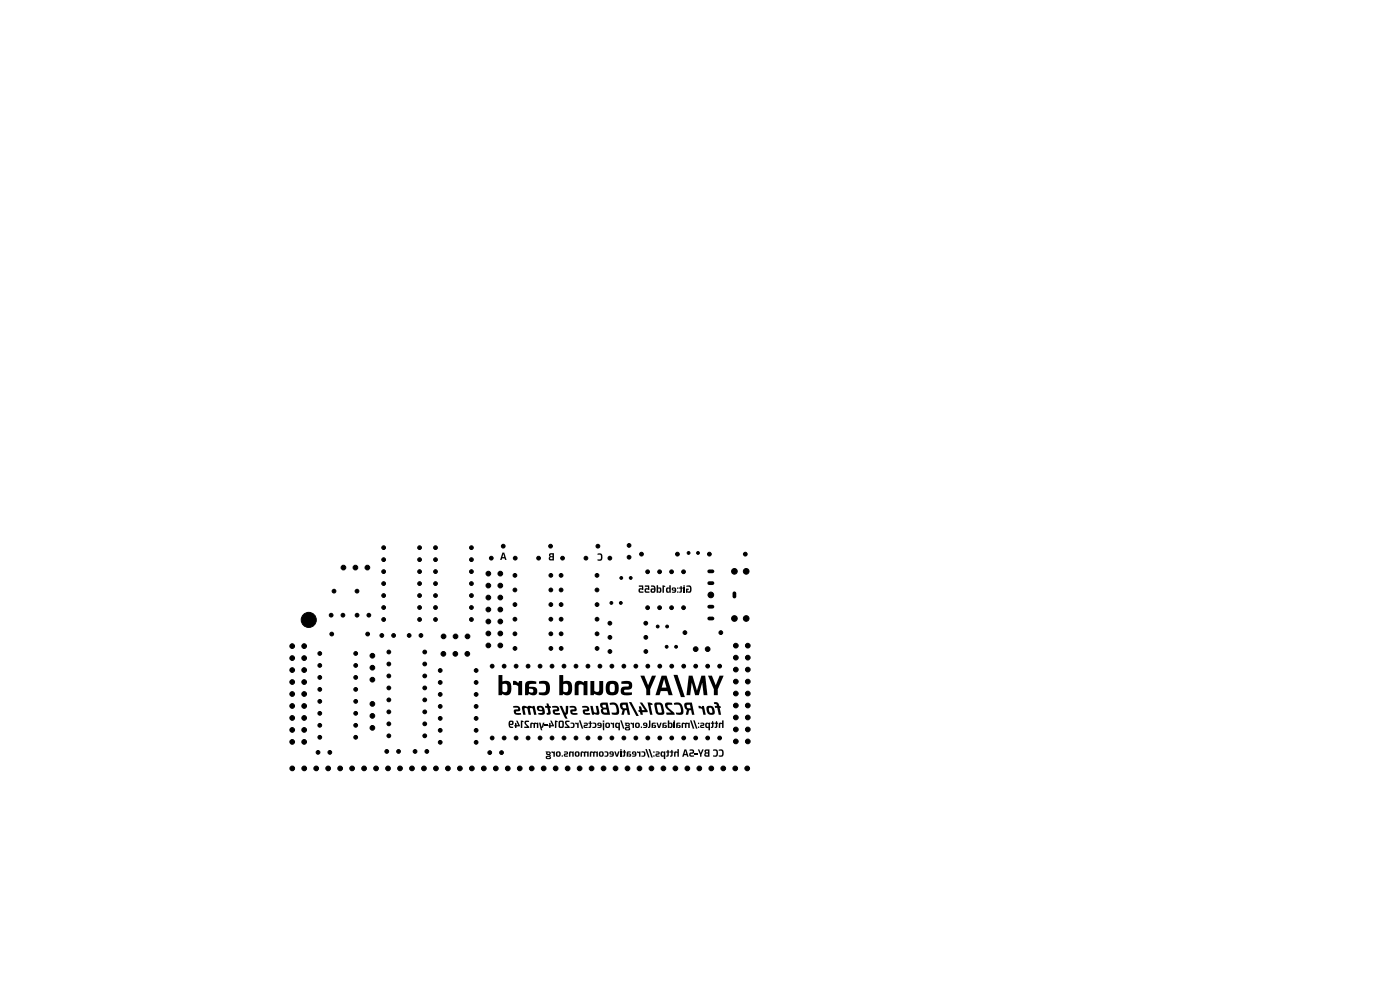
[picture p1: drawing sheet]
<svg xmlns="http://www.w3.org/2000/svg" width="297mm" height="210mm" viewBox="0 0 297 210" stroke-linecap="round" stroke-linejoin="round" font-family="sans-serif">
<g fill="#000">
<path d="M106.6 117.2h.4l.5 1.6h-.4l-.1-.4h-.5l-.1 .4h-.3l.2-.6h.7l-.2-.7-.2 .7h-.3zM116.6 117.4l.9-.1v1.6h-.7l-.3-.2-.1-.3 .8 .2v-.4l-.8 .2 .3-.3-.2-.3 .7 .2v-.4l-.7 .2zM126.8 117.4a.78 .78 0 0 1 1 .6 .78 .78 0 0 1-.8 .9h-.2v-.2h.4a.57 .57 0 0 0 .3-.5 .57 .57 0 0 0-.3-.5h-.4zM135.5 124.2h1v.9h-.3a.24 .24 0 0 0-.4 0 .24 .24 0 0 0 .2 .4h.5v.2h-.7a.43 .43 0 0 1-.3-.6l.2-.3h.5v-.3h-.7zM136.8 124.2h.9l.1 .9h-.3a.24 .24 0 0 0-.4 0 .24 .24 0 0 0 .1 .4h.6v.2h-.8a.43 .43 0 0 1-.3-.6l.2-.3h.6v-.3h-.7zM138.1 124.2a.81 .81 0 0 1 1 .5 .81 .81 0 0 1-.5 1.1 .44 .44 0 0 1-.5-.1 .44 .44 0 0 1-.1-.5h.3a.25 .25 0 0 0 .3 .3 .25 .25 0 0 0 .2-.4l-.8 .1 .2-.3 .6-.1-.2-.3h-.5zM139.3 124.1h.3v.6a.54 .54 0 0 1 .7 .4 .54 .54 0 0 1-.7 .6h-.3v-.8h.3v.5a.3 .3 0 0 0 .4-.2 .3 .3 0 0 0-.4-.3h-.3zM140.5 124.2l.6 .1v.2h-.3v1.2h-.3zM141.4 124.7h.6v-.6h.3v1.6l-.9-.1-.1-.4h.3l.1 .3h.2l.1-.6h-.3l-.1 .3h-.3zM142.6 124.7a.6 .6 0 0 1 .9 .5 .6 .6 0 0 1-1 .5v-.2h.5l.2-.2-.6-.1-.1-.2 .7 .1-.2-.3-.5 .2zM143.7 125.5h.2v.2h-.2zM143.7 124.6h.2v.3h-.2z"/>
<path d="M144.4 124.3h.2l.2 .6h-.1l-.1 .7-.5 .1v-.2l.2-.1 .1-.5h-.3v-.3h.3zM145 124.2h.3v.2h-.3zM145 124.6h.3v1.1h-.3zM145.6 124.2a.8 .8 0 0 1 1.1 .5 .8 .8 0 0 1-.6 1h-.6v-.8h.6v.2h-.3v.3l.2 .1a.54 .54 0 0 0 .4-.8 .54 .54 0 0 0-.8-.2zM105.8 143.2h.8v1.4a1.26 1.26 0 0 1 1.5 0 1.26 1.26 0 0 1 .4 1.4 1.15 1.15 0 0 1-.5 1.3 1.15 1.15 0 0 1-1.4-.1l-.1 .3h-.7v-2.3h.8v1.5a.65 .65 0 0 0 .8 .1 .65 .65 0 0 0 .3-.8 .69 .69 0 0 0-.3-.9 .69 .69 0 0 0-.8 .1h-.8zM108 153a.55 .55 0 0 1 .8-.1 .55 .55 0 0 1 .1 .7l-.3 .2h-.4l.2 .3 .5 .1v.2h-.6l-.3-.3-.1-.6h.6a.24 .24 0 0 0 .1-.3 .24 .24 0 0 0-.3-.1 .24 .24 0 0 0-.1 .3v.1h-.3zM109.5 152.9h.3l.5 1v.2h-.7v.3h-.3v-.3l-.2-.1v-.2h.2v-.5h.2l.1 .5h.3zM108.8 149.8h.2a.87 .87 0 0 1 1 0 .87 .87 0 0 1 .4 .9l-1 .3 .2 .2 .9 .1 .1 .3h-.3a.81 .81 0 0 1-1-.1 .81 .81 0 0 1-.2-.9l.7-.1 .1-.2-.1-.2h-.9zM108.8 144.5h.6l.5 .4 .2-.4h.7v3h-.9v-1.9a1.1 1.1 0 0 0-1.1-.3zM110.5 152.9l.6 .1v.2h-.3v1.2h-.3zM111.3 153l.9-.1v.3h-.5l-.1 .1 .7 .9v.2h-1.1v-.3h.7l-.6-.5zM111.6 144.7a2.65 2.65 0 0 1 2.2-.1v.5h-1.2l-.3 .1-.1 .5h.8a.93 .93 0 0 1 1 1.1 .93 .93 0 0 1-1.5 .6l-.3-.2-.2 .3h-.6v-.7h.9a.49 .49 0 0 0 .6 .1 .49 .49 0 0 0 .2-.6l-.2-.1-.7-.1v.7h-.8v-1.6z"/>
<path d="M110.9 149.8l.4-.1 .6 .3a.64 .64 0 0 1 1-.1l.1-.2h.4l.4 1.9h-.5l-.3-1.3a.32 .32 0 0 0-.3-.2 .32 .32 0 0 0-.3 .4l.3 1.1h-.6l-.3-1.3a.29 .29 0 0 0-.3-.1 .29 .29 0 0 0-.2 .3l.2 1.1h-.5l-.3-1.4zM112.6 153.4l1.6-.1v1.1h-.3v-.8h-.2l-.2 .1v.7h-.3v-.8h-.2l-.2 .1v.7h-.3zM114 149.8l.2-.1a1.1 1.1 0 0 1 1.4 1.4 .68 .68 0 0 1-1.1 .5h-.3v-.3l.7-.1 .2-.1v-.2h-.5a.62 .62 0 0 1-.7-.6h.5l.1 .2 .5 .1a.37 .37 0 0 0-.2-.5 .37 .37 0 0 0-.4 .2h-.5zM114.3 153.3h.4l.2 .9 .3-.9h.3l-.3 .9-.3 .2 .1 .5h-.2l-.1-.2zM114.3 144.6a1.74 1.74 0 0 1 2.2 .4 1.75 1.75 0 0 1-.6 2.4l-1.6-.1v-.4l1.2-.1a1.21 1.21 0 0 0-.1-1.7l-1.1-.1zM115.6 153.7h.6v.2h-.6zM115.9 149.2h.4l.2 .5 .3 .1 .1 .4h-.3l.2 .8a.43 .43 0 0 1 0 .4 .43 .43 0 0 1-.5 .2h-.3l-.1-.4 .4-.1-.2-.9h-.4l-.1-.5h.4zM115.8 159.4h.7l.3 .2v.3l-.1 .2 .1 .2v.7h-.7l-.3-.1v-.2l.4 .1 .4-.1-.2-.1-.6 .1 .1-.3 .7-.1-.6-.2-.2-.3 .7 .1v-.2l-.7 .1 .1-.2h-.1zM116.7 152.9h.3l.5 1v.2h-.7v.3h-.3v-.3l-.2-.1v-.2h.2v-.5h.2l.1 .5h.4zM117.7 152.9l.6 .1v.2h-.3v1.2h-.3zM117.1 149.8h.2a.87 .87 0 0 1 1 0 .87 .87 0 0 1 .3 .9l-.9 .3 .1 .2 1 .1v.3h-.3a.81 .81 0 0 1-1-.1 .81 .81 0 0 1-.1-.9l.7-.1 .1-.2-.2-.2h-.8zM118 159.5a.58 .58 0 0 1 .9 0 .58 .58 0 0 1-.1 .9 .58 .58 0 0 1-.9-.3v-.1h.3a.25 .25 0 0 0 .3 .3 .25 .25 0 0 0 .1-.5l-.2-.2-.2 .4h-.3z"/>
<path d="M118.6 152.9h.7l.3 .1v1.1l-.2 .3h-.6l-.3-.1v-1h.3v.8h.4l.1-.1v-.8l-.3-.1-.5 .2zM118.7 143.2h.8v1.4a1.26 1.26 0 0 1 1.4 0 1.26 1.26 0 0 1 .5 1.4 1.15 1.15 0 0 1-.5 1.3 1.15 1.15 0 0 1-1.4-.1l-.2 .3h-.6v-2.3h.8v1.5a.65 .65 0 0 0 .8 .1 .65 .65 0 0 0 .3-.8 .69 .69 0 0 0-.3-.9 .69 .69 0 0 0-.8 .1h-.8zM118.7 149.7h.5l.6 1.5 .2-.2v-1.3h.6l-.1 1.6-.2 .3h-.3l.4 .9h-.4l-.3-.4zM119.9 153l.9-.1v.3h-.5l-.1 .1 .7 .9v.2h-1.1v-.3h.7l-.6-.5zM121 153.3a.6 .6 0 0 1 .9 .6 .6 .6 0 0 1-.9 .5v-.2h.3a.36 .36 0 0 0 .3-.3 .36 .36 0 0 0-.3-.4h-.3zM120.8 149.8h.2a.87 .87 0 0 1 1 0 .87 .87 0 0 1 .3 .9l-.9 .3 .1 .2 1 .1v.3h-.3a.81 .81 0 0 1-1-.1 .81 .81 0 0 1-.1-.9l.7-.1 .1-.2-.2-.2h-.8zM122 159.5a.58 .58 0 0 1 .9 0 .58 .58 0 0 1-.1 .9 .58 .58 0 0 1-.9-.3v-.1h.3a.25 .25 0 0 0 .3 .3 .25 .25 0 0 0 .1-.5l-.2-.2-.2 .4h-.3zM122 153.3l.4 .2 .1-.2h.3v1.1h-.4v-.7l-.4-.1zM122.8 152.8h.3l.6 1.8h-.3zM123.8 153.3h.2a.44 .44 0 0 1 .6 0 .44 .44 0 0 1 0 .6l-.5 .1v.1l.6 .1a.45 .45 0 0 1-.7 .3 .45 .45 0 0 1-.1-.7l.5-.2-.6-.1zM123.5 149.8h.1a.87 .87 0 0 1 1 0 .87 .87 0 0 1 .4 .9l-.9 .3 .1 .2 .9 .1 .1 .3h-.3a.81 .81 0 0 1-1-.1 .81 .81 0 0 1-.2-.9l.8-.1v-.2l-.1-.2h-.9zM122.2 144.7a1.26 1.26 0 0 1 1.6 .1l.1-.3h.7v3h-.8v-2.1a.57 .57 0 0 0-.6-.3 .57 .57 0 0 0-.5 .5v1.9h-.8v-2.3z"/>
<path d="M125.1 153h.2l.3 .5h-.2l-.1 .8-.5 .1v-.2l.3-.1v-.6h-.3v-.2h.3zM125.7 153.3a.6 .6 0 0 1 .9 .6 .6 .6 0 0 1-.9 .5v-.2h.3a.36 .36 0 0 0 .2-.3 .36 .36 0 0 0-.2-.4h-.3zM125.2 149.7h.5l.3 1.4a.33 .33 0 0 0 .4 .1 .33 .33 0 0 0 .2-.3l-.2-1.2h.5l.3 1.4a.52 .52 0 0 1-.3 .6 .52 .52 0 0 1-.7-.2l-.6 .1zM125.2 144.5h.9v2.1a.6 .6 0 0 0 .6 .2 .6 .6 0 0 0 .4-.5v-1.8h.9v2.1a.98 .98 0 0 1-.6 .9 .98 .98 0 0 1-1.1-.2l-.2-.1-.2 .3h-.7zM126.8 153.4a.6 .6 0 0 1 .9 .5 .6 .6 0 0 1-1 .5v-.2h.6l.1-.2-.6-.1-.1-.2 .7 .1-.2-.3-.5 .2zM127.2 159.5a.58 .58 0 0 1 .8 0 .58 .58 0 0 1-.1 .9 .58 .58 0 0 1-.9-.3v-.1h.4a.25 .25 0 0 0 .3 .3 .25 .25 0 0 0 .1-.5l-.3-.2-.1 .4h-.4zM127.9 152.8h.3v.3h-.3zM127.9 153.3h.3v1.6l-.3-.1zM128.5 153.4a.58 .58 0 0 1 .9 0 .58 .58 0 0 1-.2 .9 .58 .58 0 0 1-.8-.3v-.1h.3a.25 .25 0 0 0 .3 .3 .25 .25 0 0 0 .1-.5l-.2-.2-.2 .4h-.3zM127.4 149.2l.3-.2h1.2l.5 2.6h-1a.83 .83 0 0 1-.9-.9h.4l.3 .5h.6l-.1-.7-1.2 .2 .3-.4-.3-.2-.2-.4h.5l.2 .4h.6l-.1-.6-1.2 .2zM129.4 159.5a.6 .6 0 0 1 .9 .5 .6 .6 0 0 1-1 .5v-.2h.5l.1-.2-.5-.1-.1-.2 .6 .1-.1-.3-.5 .2zM128.8 144.7a1.44 1.44 0 0 1 1.7-.2 1.44 1.44 0 0 1 .8 1.5 1.3 1.3 0 0 1-1.8 1.5 1.18 1.18 0 0 1-1-1.5h.8a.61 .61 0 0 0 .6 .8 .61 .61 0 0 0 .5-.8 .61 .61 0 0 0-.5-.9 .61 .61 0 0 0-.6 .9h-.8l.1-.8z"/>
<path d="M129.6 153.3l.4 .2v-.2h.3v1.1h-.3v-.7l-.4-.1zM129.3 149.1a1.38 1.38 0 0 1 1.5 .1 1.38 1.38 0 0 1 .5 1.4 .76 .76 0 0 1-.1 .9 .76 .76 0 0 1-.9 .1l-.5-.1-.1-.4 .7 .1a.49 .49 0 0 0 .5-.3 .49 .49 0 0 0-.1-.6 .88 .88 0 0 0-.5-.8 .88 .88 0 0 0-.9 0zM130.6 153.4l.9-.1v1.6h-.3v-.5h-.3a.43 .43 0 0 1-.4-.5h.3l.1 .3 .3-.1-.1-.6-.2 .1-.1 .3h-.3zM131.6 158.9h.3v.3h-.3zM131.6 152.8h.3l.6 1.8h-.3zM131.8 144.6a2.15 2.15 0 0 1 2.2 .2 1.01 1.01 0 0 1-.1 1.2 1.01 1.01 0 0 1-1.2 .3 .3 .3 0 0 0-.3 .2 .3 .3 0 0 0 .1 .4h1.6v.5a2.13 2.13 0 0 1-2.3-.3 1.01 1.01 0 0 1 .1-1.2 1.01 1.01 0 0 1 1.1-.3h.2a.3 .3 0 0 0 .2-.3 .3 .3 0 0 0-.3-.2h-1.3zM132.5 153.3h.8l.3 .2v.3l-.2 .2 .2 .2v.7h-.7l-.3-.1v-.2l.4 .1 .4-.1-.2-.1-.6 .1 .1-.3 .7-.1-.6-.2-.2-.3 .6 .1 .1-.2-.7 .1 .1-.2h-.2zM133 159.5l.8-.1v.2l-.5 .1-.1 .2h.3a.37 .37 0 0 1 .4 .5 .37 .37 0 0 1-.7 0l-.3 .1v-.2h.6l.1-.2-.4-.1v.3h-.3zM131.6 149.2l.3-.2h1.2l.6 2.6h-.5l-.2-.9h-.4l-.3 .9h-.5l.3-1-.4-.3-.2-.5h.5l.3 .4 .6 .1-.2-.8h-.5l-.2 .3h-.5zM133.8 153.3l.4 .2 .1-.2h.2v1.1h-.3v-.7l-.4-.1zM134.1 159.5a.6 .6 0 0 1 .9 .5 .6 .6 0 0 1-.9 .5v-.2h.5l.1-.2-.6-.1v-.2l.6 .1-.1-.3-.5 .2zM134.8 153.4a.58 .58 0 0 1 .9 0 .58 .58 0 0 1-.2 .9 .58 .58 0 0 1-.8-.3v-.1h.3a.25 .25 0 0 0 .3 .3 .25 .25 0 0 0 .1-.5l-.2-.2-.2 .4h-.3z"/>
<path d="M133.4 148.9h.5l1.6 3h-.5zM136 154.1h.2v.3h-.2zM135.7 149h.5l1.2 1.8v.3h-1.1l.1 .5h-.5l-.1-.5-.3-.1-.1-.4h.3l-.2-.8h.4l.3 .8h.6zM136.5 153.4a.6 .6 0 0 1 .9 .5 .6 .6 0 0 1-1 .5v-.2h.5l.2-.2-.6-.1-.1-.2 .7 .1-.2-.3-.5 .2zM137.7 152.8h.3v1.3l-.2 .3h-.3v-.2l.2-.1zM135.9 143.3h.8l.8 2.1 .8-2.1h.9l-1.3 2.9v1.3h-.8v-1.3zM137.4 149l1 .2v.4l-.4-.1 .4 2.1h-.5zM138.3 153.4l.8-.1v.2l-.6 .1v.2h.3a.37 .37 0 0 1 .4 .5 .37 .37 0 0 1-.7 0l-.3 .1v-.2h.6l.1-.2-.4-.1v.3h-.3zM138.6 159.4h.3l-.1 .3h-.2zM138.9 149.2l.9-.2a.79 .79 0 0 1 .9 .7l.2 1.3a.48 .48 0 0 1-.5 .6h-.5a.76 .76 0 0 1-.8-.6l-.3-1.3h.5l.4 1.4 .6 .1 .1-.2-.3-1.4-.6-.1-.2 .2h-.5zM139.2 153.3h.4l.2 .8 .3-.8h.3l-.4 1.1h-.4zM140.3 159.5l.8-.1v1.6h-.3v-.5h-.3a.43 .43 0 0 1-.4-.5h.3l.2 .3 .2-.1-.1-.6-.2 .1-.1 .3h-.3z"/>
<path d="M140.6 153.4l.8-.1v.2l-.6 .1v.2h.3a.37 .37 0 0 1 .4 .5 .37 .37 0 0 1-.7 0l-.3 .1v-.2h.6l.1-.2-.4-.1v.3h-.3zM141.7 152.8h.3v.5a.54 .54 0 0 1 .7 .5 .54 .54 0 0 1-.7 .5l-.3 .1v-.8h.3v.5a.3 .3 0 0 0 .4-.3 .3 .3 0 0 0-.4-.2h-.3zM140.4 143.3h1l1.3 4.2h-.9l-.2-.9h-1.4l-.3 .9h-.8l.5-1.6h1.8l-.5-1.9-.5 1.9h-.8zM141.2 149.2l.5-.2 .9 .1v.4h-.7a.33 .33 0 0 0-.3 .3 .33 .33 0 0 0 .2 .4l1.3 1v.4h-1.7l-.1-.4h1.1l-.7-.6a1.13 1.13 0 0 1-.5-1.4zM142.9 152.8h.3v.3h-.3zM142.9 153.3h.3v1.1h-.3zM143.5 153.4l.8-.1v.2l-.5 .1v.2h.2a.37 .37 0 0 1 .4 .5 .37 .37 0 0 1-.7 0l-.3 .1v-.2h.6l.1-.2-.3-.1v.3h-.4zM143 149.1a1.38 1.38 0 0 1 1.4 .1 1.38 1.38 0 0 1 .6 1.4 .76 .76 0 0 1-.2 .9 .76 .76 0 0 1-.9 .1l-.4-.1-.1-.4 .7 .1a.49 .49 0 0 0 .4-.3 .49 .49 0 0 0-.1-.6 .88 .88 0 0 0-.4-.8 .88 .88 0 0 0-1 0zM142.9 143.2h.8l1.6 4.7h-.8zM144.7 153.4l1.6-.1v1.1h-.3v-.8h-.2l-.2 .1v.7h-.3v-.8h-.2l-.2 .1v.7h-.3zM146.4 152.8h.3l.6 1.8h-.3zM145.3 149.2l.3-.2h1.2l.5 2.6h-.5l-.2-.9h-.4l-.2 .9h-.5l.2-1-.4-.3-.1-.5h.5l.2 .4 .6 .1-.1-.8h-.6l-.1 .3h-.5z"/>
<path d="M147.1 152.8h.3l.6 1.8h-.3zM148.1 154.1h.2v.3h-.2zM148.1 153.3h.2v.3h-.2zM148.6 153.3h.1a.44 .44 0 0 1 .6 0 .44 .44 0 0 1 0 .6l-.5 .1v.1l.6 .1a.45 .45 0 0 1-.6 .3 .45 .45 0 0 1-.2-.7l.6-.2-.6-.1zM148.2 149.7l.3 .1 .4 .2v-.3h.4l.4 1.9h-.5l-.2-1.1-.7-.2zM149.7 153.4l.9-.1v1.6h-.3v-.5h-.3a.43 .43 0 0 1-.4-.5h.3l.1 .3 .3-.1-.1-.6-.2 .1-.1 .3h-.3zM146.1 143.3h.8l1 3.2 .9-3.2h.8l.5 4.2h-.8l-.4-3.1h.2l-.9 3.1h-.7l-.8-3.1h.1l-.4 3.1h-.8zM150 149.9a1.11 1.11 0 0 1 1.4 .2 1.11 1.11 0 0 1-.1 1.5 1.08 1.08 0 0 1-1.4-1.2h.5v.1a.5 .5 0 0 0 .1 .6 .5 .5 0 0 0 .6 0v-.4a.39 .39 0 0 0-.2-.5 .39 .39 0 0 0-.5 .2h-.5zM151.1 153h.2l.2 .5h-.1l-.1 .8-.5 .1v-.2l.2-.1 .1-.6h-.3v-.2h.3zM151.9 153h.2l.2 .5h-.1l-.1 .8-.5 .1v-.2l.3-.1v-.6h-.3v-.2h.3zM150.2 143.3h.8l.8 2.1 .9-2.1h.8l-1.2 2.9v1.3h-.9v-1.3zM151.4 149l.3-.1a.76 .76 0 0 1 .9 .8l.3 .1v.4h-.2l.3 1.4h-.5l-.3-1.4h-.5l-.1-.5h.5l-.1-.2-.5-.1z"/>
<path d="M152.6 153.4l.2-.1 .4 .1v-.6h.3v1.6h-.3v-.8h-.2l-.2 .1v.7h-.3zM117 159.4l.4 .2 .1-.2h.2v1.1h-.3v-.7l-.4-.1zM119.2 160.2h.2v.3h-.2zM119.7 159.4h.1a.44 .44 0 0 1 .6 0 .44 .44 0 0 1 0 .6l-.5 .1v.1l.6 .1a.45 .45 0 0 1-.7 .3 .45 .45 0 0 1-.1-.7l.5-.2-.5-.1zM120.8 159.5l.9-.1v1.1h-.3v-.8h-.2l-.2 .1v.7h-.3zM123.3 159.5l1.6-.1v1.1h-.3v-.8h-.3l-.1 .1v.7h-.3v-.8h-.3l-.1 .1v.7h-.3zM125.2 159.5l1.6-.1v1.1h-.3v-.8h-.2l-.2 .1v.7h-.3v-.8h-.2l-.2 .1v.7h-.3zM128.2 159.4a.6 .6 0 0 1 .9 .6 .6 .6 0 0 1-.9 .5v-.2h.3a.36 .36 0 0 0 .3-.3 .36 .36 0 0 0-.3-.4h-.3zM130.3 159.4h.3l.3 .8 .2-.8h.3l-.3 1.1h-.4zM131.6 159.4h.3v1.1h-.3zM132.3 159.1h.3l.2 .5h-.2v.8l-.5 .1v-.2l.2-.1v-.6h-.2v-.2h.2zM135.2 159.4l.4 .2v-.2h.3v1.1h-.3v-.7l-.4-.1z"/>
<path d="M136.1 159.4a.6 .6 0 0 1 .9 .6 .6 .6 0 0 1-1 .5v-.2h.4a.36 .36 0 0 0 .2-.3 .36 .36 0 0 0-.2-.4h-.3zM136.9 158.9h.3l.6 1.8h-.3zM137.6 158.9h.3l.6 1.8h-.3zM138.6 160.2h.3l-.1 .3h-.2zM139.1 159.4h.1a.44 .44 0 0 1 .6 0 .44 .44 0 0 1 0 .6l-.4 .1-.1 .1 .6 .1a.45 .45 0 0 1-.6 .3 .45 .45 0 0 1-.1-.7l.5-.2-.6-.1zM141.6 159.1h.2l.3 .5h-.2l-.1 .8-.5 .1v-.2l.3-.1v-.6h-.3v-.2h.3zM142.4 159.1h.2l.3 .5h-.2l-.1 .8-.5 .1v-.2l.3-.1v-.6h-.3v-.2h.3zM143.1 159.5l.2-.1 .4 .1v-.6h.3v1.6h-.3v-.8h-.2l-.2 .1v.7h-.3zM145.2 159h.4l.5 1.5h-.3l-.1-.3h-.6l-.1 .3h-.3l.2-.6h.7l-.2-.7-.2 .7h-.3zM146.3 159a.58 .58 0 0 1 .8 0 .58 .58 0 0 1 0 .8l-.6 .2 .1 .2h.6l-.1 .3a.57 .57 0 0 1-.7 0 .57 .57 0 0 1-.1-.8l.6-.1 .1-.2-.2-.2-.5 .1zM147.4 159.8h.6v.2h-.6zM148 159h.4l.3 .7 .3-.7h.3l-.5 1.1v.4h-.3v-.4z"/>
<path d="M149.6 159.1l.9-.1v1.5h-.7l-.3-.2-.1-.3 .8 .2v-.4l-.8 .2 .3-.3-.2-.3 .7 .2v-.4l-.7 .2zM151.3 159a.78 .78 0 0 1 1 .6 .78 .78 0 0 1-.7 .9h-.3v-.3l.4 .1a.57 .57 0 0 0 .3-.6 .57 .57 0 0 0-.3-.5l-.4 .1zM152.5 159a.78 .78 0 0 1 1 .6 .78 .78 0 0 1-.7 .9h-.3v-.3l.4 .1a.57 .57 0 0 0 .3-.6 .57 .57 0 0 0-.3-.5l-.4 .1z"/>
</g>
<g fill="#000" stroke="#000" stroke-width=".21">
<circle cx="81.4" cy="118.7" r=".4"/>
<circle cx="81.4" cy="116.2" r=".4"/>
<circle cx="89" cy="118.7" r=".4"/>
<circle cx="89" cy="116.2" r=".4"/>
<circle cx="92.4" cy="118.7" r=".4"/>
<circle cx="92.4" cy="116.2" r=".4"/>
<circle cx="100" cy="118.7" r=".4"/>
<circle cx="100" cy="116.2" r=".4"/>
<circle cx="104.2" cy="118.4" r=".4"/>
<circle cx="106.8" cy="115.9" r=".4"/>
<circle cx="109.3" cy="118.4" r=".4"/>
<circle cx="114.3" cy="118.4" r=".4"/>
<circle cx="116.8" cy="115.9" r=".4"/>
<circle cx="119.3" cy="118.4" r=".4"/>
<circle cx="124.3" cy="118.4" r=".4"/>
<circle cx="126.8" cy="115.9" r=".4"/>
<circle cx="129.4" cy="118.4" r=".4"/>
<circle cx="133.4" cy="118.2" r=".4"/>
<circle cx="133.5" cy="115.7" r=".4"/>
<circle cx="136.1" cy="117.5" r=".4"/>
<circle cx="143.7" cy="117.5" r=".4"/>
<circle cx="146.1" cy="117.3" r=".3"/>
<circle cx="148.1" cy="117.3" r=".3"/>
<circle cx="150.5" cy="117.5" r=".4"/>
<circle cx="158.1" cy="117.5" r=".4"/>
<circle cx="62" cy="137.1" r=".5"/>
<circle cx="62" cy="139.6" r=".5"/>
<circle cx="64.5" cy="139.6" r=".5"/>
<circle cx="64.5" cy="137.1" r=".5"/>
<circle cx="65.5" cy="131.5" r="1.6"/>
<circle cx="67.8" cy="138.6" r=".4"/>
<circle cx="70.2" cy="130.5" r=".4"/>
<circle cx="70.4" cy="134.5" r=".4"/>
<circle cx="70.9" cy="125.4" r=".4"/>
<circle cx="72.7" cy="130.5" r=".4"/>
<circle cx="72.9" cy="120.4" r=".5"/>
<circle cx="75.4" cy="120.4" r=".5"/>
<circle cx="75.5" cy="138.6" r=".4"/>
<circle cx="75.7" cy="125.4" r=".4"/>
<circle cx="75.7" cy="130.5" r=".4"/>
<circle cx="77.9" cy="120.4" r=".5"/>
<circle cx="78" cy="134.5" r=".4"/>
<circle cx="78.2" cy="130.5" r=".4"/>
<circle cx="79" cy="139.1" r=".5"/>
<circle cx="81" cy="134.8" r=".4"/>
<circle cx="81.4" cy="128.9" r=".4"/>
<circle cx="81.4" cy="131.4" r=".4"/>
<circle cx="81.4" cy="121.3" r=".4"/>
<circle cx="81.4" cy="123.8" r=".4"/>
<circle cx="81.4" cy="126.3" r=".4"/>
<circle cx="82.5" cy="138.3" r=".4"/>
<circle cx="83.5" cy="134.8" r=".4"/>
<circle cx="86.8" cy="134.8" r=".4"/>
<circle cx="89" cy="131.4" r=".4"/>
<circle cx="89" cy="128.9" r=".4"/>
<circle cx="89" cy="126.3" r=".4"/>
<circle cx="89" cy="121.3" r=".4"/>
<circle cx="89" cy="123.8" r=".4"/>
<circle cx="89.3" cy="134.8" r=".4"/>
<circle cx="90.1" cy="138.3" r=".4"/>
<circle cx="92.4" cy="131.4" r=".4"/>
<circle cx="92.4" cy="128.9" r=".4"/>
<circle cx="92.4" cy="123.8" r=".4"/>
<circle cx="92.4" cy="126.3" r=".4"/>
<circle cx="92.4" cy="121.3" r=".4"/>
<circle cx="94.1" cy="138.7" r=".5"/>
<circle cx="94.1" cy="135" r=".5"/>
<circle cx="96.6" cy="138.7" r=".5"/>
<circle cx="96.6" cy="135" r=".5"/>
<circle cx="99.1" cy="138.7" r=".5"/>
<circle cx="99.2" cy="135" r=".5"/>
<circle cx="100" cy="131.4" r=".4"/>
<circle cx="100" cy="128.9" r=".4"/>
<circle cx="100" cy="123.8" r=".4"/>
<circle cx="100" cy="121.3" r=".4"/>
<circle cx="100" cy="126.3" r=".4"/>
<circle cx="103.6" cy="121.7" r=".5"/>
<circle cx="103.6" cy="124.2" r=".5"/>
<circle cx="103.6" cy="131.8" r=".5"/>
<circle cx="103.6" cy="129.3" r=".5"/>
<circle cx="103.6" cy="136.9" r=".5"/>
<circle cx="103.6" cy="134.4" r=".5"/>
<circle cx="103.6" cy="126.8" r=".5"/>
<circle cx="106.1" cy="121.7" r=".5"/>
<circle cx="106.1" cy="124.2" r=".5"/>
<circle cx="106.1" cy="131.8" r=".5"/>
<circle cx="106.1" cy="136.9" r=".5"/>
<circle cx="106.1" cy="129.3" r=".5"/>
<circle cx="106.1" cy="134.4" r=".5"/>
<circle cx="106.1" cy="126.8" r=".5"/>
<circle cx="109.2" cy="125.2" r=".4"/>
<circle cx="109.2" cy="131.4" r=".4"/>
<circle cx="109.2" cy="128.2" r=".4"/>
<circle cx="109.2" cy="134.5" r=".4"/>
<circle cx="109.2" cy="122.1" r=".4"/>
<circle cx="109.2" cy="137.5" r=".4"/>
<circle cx="116.9" cy="125.2" r=".4"/>
<circle cx="116.9" cy="131.4" r=".4"/>
<circle cx="116.9" cy="128.2" r=".4"/>
<circle cx="116.9" cy="134.5" r=".4"/>
<circle cx="116.9" cy="122.1" r=".4"/>
<circle cx="116.9" cy="137.5" r=".4"/>
<circle cx="119" cy="125.2" r=".4"/>
<circle cx="119" cy="122.1" r=".4"/>
<circle cx="119" cy="131.4" r=".4"/>
<circle cx="119" cy="134.5" r=".4"/>
<circle cx="119" cy="128.2" r=".4"/>
<circle cx="119" cy="137.5" r=".4"/>
<circle cx="126.6" cy="125.2" r=".4"/>
<circle cx="126.6" cy="122.1" r=".4"/>
<circle cx="126.7" cy="134.5" r=".4"/>
<circle cx="126.7" cy="131.4" r=".4"/>
<circle cx="126.7" cy="128.2" r=".4"/>
<circle cx="126.7" cy="137.5" r=".4"/>
<circle cx="129.4" cy="132.2" r=".4"/>
<circle cx="129.4" cy="135.2" r=".4"/>
<circle cx="129.4" cy="138.2" r=".4"/>
<circle cx="129.7" cy="127.9" r=".3"/>
<circle cx="131.7" cy="127.9" r=".3"/>
<circle cx="131.8" cy="122.6" r=".3"/>
<circle cx="133.8" cy="122.6" r=".3"/>
<circle cx="137" cy="132.2" r=".4"/>
<circle cx="137" cy="135.2" r=".4"/>
<circle cx="137" cy="138.2" r=".4"/>
<circle cx="137.4" cy="121.3" r=".4"/>
<circle cx="137.4" cy="128.9" r=".4"/>
<circle cx="139.5" cy="132.9" r=".3"/>
<circle cx="139.9" cy="121.3" r=".4"/>
<circle cx="139.9" cy="128.9" r=".4"/>
<circle cx="141.4" cy="137.2" r=".3"/>
<circle cx="141.5" cy="132.9" r=".3"/>
<circle cx="142.5" cy="121.3" r=".4"/>
<circle cx="142.5" cy="128.9" r=".4"/>
<circle cx="143.4" cy="137.2" r=".3"/>
<circle cx="145" cy="121.3" r=".4"/>
<circle cx="145" cy="128.9" r=".4"/>
<circle cx="145.3" cy="134.2" r=".4"/>
<circle cx="147.6" cy="137.7" r=".5"/>
<circle cx="150.1" cy="137.7" r=".5"/>
<circle cx="150.8" cy="126.2" r=".6"/>
<circle cx="152.9" cy="134.2" r=".4"/>
<circle cx="155.8" cy="121.2" r=".6"/>
<circle cx="155.8" cy="131.2" r=".6"/>
<circle cx="156.1" cy="139.5" r=".5"/>
<circle cx="156.1" cy="137" r=".5"/>
<circle cx="158.3" cy="121.2" r=".6"/>
<circle cx="158.3" cy="131.2" r=".6"/>
<circle cx="158.6" cy="137" r=".5"/>
<circle cx="158.6" cy="139.5" r=".5"/>
<circle cx="62" cy="149.8" r=".5"/>
<circle cx="62" cy="144.7" r=".5"/>
<circle cx="62" cy="154.8" r=".5"/>
<circle cx="62" cy="147.2" r=".5"/>
<circle cx="62" cy="157.4" r=".5"/>
<circle cx="62" cy="152.3" r=".5"/>
<circle cx="62" cy="142.1" r=".5"/>
<circle cx="64.5" cy="147.2" r=".5"/>
<circle cx="64.5" cy="144.7" r=".5"/>
<circle cx="64.5" cy="149.8" r=".5"/>
<circle cx="64.5" cy="154.8" r=".5"/>
<circle cx="64.5" cy="152.3" r=".5"/>
<circle cx="64.5" cy="157.4" r=".5"/>
<circle cx="64.5" cy="142.1" r=".5"/>
<circle cx="67.5" cy="159.6" r=".4"/>
<circle cx="67.8" cy="148.8" r=".4"/>
<circle cx="67.8" cy="143.7" r=".4"/>
<circle cx="67.8" cy="146.2" r=".4"/>
<circle cx="67.8" cy="141.2" r=".4"/>
<circle cx="67.8" cy="151.3" r=".4"/>
<circle cx="67.8" cy="156.4" r=".4"/>
<circle cx="67.8" cy="153.9" r=".4"/>
<circle cx="70" cy="159.6" r=".4"/>
<circle cx="75.5" cy="148.8" r=".4"/>
<circle cx="75.5" cy="141.2" r=".4"/>
<circle cx="75.5" cy="156.4" r=".4"/>
<circle cx="75.5" cy="146.2" r=".4"/>
<circle cx="75.5" cy="153.9" r=".4"/>
<circle cx="75.5" cy="151.3" r=".4"/>
<circle cx="75.5" cy="143.7" r=".4"/>
<circle cx="79" cy="141.6" r=".5"/>
<circle cx="79" cy="144.2" r=".5"/>
<circle cx="79" cy="149.3" r=".5"/>
<circle cx="79" cy="154.4" r=".5"/>
<circle cx="79" cy="151.9" r=".5"/>
<circle cx="82.1" cy="159.4" r=".4"/>
<circle cx="82.5" cy="153.6" r=".4"/>
<circle cx="82.5" cy="140.9" r=".4"/>
<circle cx="82.5" cy="145.9" r=".4"/>
<circle cx="82.5" cy="148.5" r=".4"/>
<circle cx="82.5" cy="143.4" r=".4"/>
<circle cx="82.5" cy="151" r=".4"/>
<circle cx="82.5" cy="156.1" r=".4"/>
<circle cx="84.5" cy="159.4" r=".4"/>
<circle cx="88.1" cy="159.4" r=".4"/>
<circle cx="90.1" cy="148.5" r=".4"/>
<circle cx="90.1" cy="153.6" r=".4"/>
<circle cx="90.1" cy="145.9" r=".4"/>
<circle cx="90.1" cy="151" r=".4"/>
<circle cx="90.1" cy="156.1" r=".4"/>
<circle cx="90.1" cy="143.4" r=".4"/>
<circle cx="90.1" cy="140.9" r=".4"/>
<circle cx="90.5" cy="159.4" r=".4"/>
<circle cx="93.4" cy="142.2" r=".4"/>
<circle cx="93.4" cy="152.4" r=".4"/>
<circle cx="93.4" cy="149.8" r=".4"/>
<circle cx="93.4" cy="154.9" r=".4"/>
<circle cx="93.4" cy="144.8" r=".4"/>
<circle cx="93.4" cy="147.3" r=".4"/>
<circle cx="93.4" cy="157.5" r=".4"/>
<circle cx="101" cy="154.9" r=".4"/>
<circle cx="101" cy="144.8" r=".4"/>
<circle cx="101" cy="147.3" r=".4"/>
<circle cx="101" cy="149.8" r=".4"/>
<circle cx="101" cy="142.2" r=".4"/>
<circle cx="101" cy="157.5" r=".4"/>
<circle cx="101" cy="152.4" r=".4"/>
<circle cx="103.9" cy="159.7" r=".4"/>
<circle cx="104.4" cy="156.6" r=".4"/>
<circle cx="104.4" cy="141.3" r=".4"/>
<circle cx="106.4" cy="159.7" r=".4"/>
<circle cx="106.9" cy="156.6" r=".4"/>
<circle cx="106.9" cy="141.3" r=".4"/>
<circle cx="109.5" cy="141.3" r=".4"/>
<circle cx="109.5" cy="156.6" r=".4"/>
<circle cx="112" cy="156.6" r=".4"/>
<circle cx="112" cy="141.3" r=".4"/>
<circle cx="114.6" cy="141.3" r=".4"/>
<circle cx="114.6" cy="156.6" r=".4"/>
<circle cx="117.1" cy="141.3" r=".4"/>
<circle cx="117.1" cy="156.6" r=".4"/>
<circle cx="119.6" cy="156.6" r=".4"/>
<circle cx="119.6" cy="141.3" r=".4"/>
<circle cx="122.2" cy="141.3" r=".4"/>
<circle cx="122.2" cy="156.6" r=".4"/>
<circle cx="124.7" cy="156.6" r=".4"/>
<circle cx="124.7" cy="141.3" r=".4"/>
<circle cx="127.3" cy="156.6" r=".4"/>
<circle cx="127.3" cy="141.3" r=".4"/>
<circle cx="129.8" cy="141.3" r=".4"/>
<circle cx="129.8" cy="156.6" r=".4"/>
<circle cx="132.3" cy="156.6" r=".4"/>
<circle cx="132.3" cy="141.3" r=".4"/>
<circle cx="134.9" cy="156.6" r=".4"/>
<circle cx="134.9" cy="141.3" r=".4"/>
<circle cx="137.4" cy="156.6" r=".4"/>
<circle cx="137.4" cy="141.3" r=".4"/>
<circle cx="140" cy="156.6" r=".4"/>
<circle cx="140" cy="141.3" r=".4"/>
<circle cx="142.5" cy="141.3" r=".4"/>
<circle cx="142.5" cy="156.6" r=".4"/>
<circle cx="145" cy="156.6" r=".4"/>
<circle cx="145" cy="141.3" r=".4"/>
<circle cx="147.6" cy="141.3" r=".4"/>
<circle cx="147.6" cy="156.6" r=".4"/>
<circle cx="150.1" cy="156.6" r=".4"/>
<circle cx="150.1" cy="141.3" r=".4"/>
<circle cx="152.7" cy="156.6" r=".4"/>
<circle cx="152.7" cy="141.3" r=".4"/>
<circle cx="156.1" cy="149.7" r=".5"/>
<circle cx="156.1" cy="142" r=".5"/>
<circle cx="156.1" cy="154.7" r=".5"/>
<circle cx="156.1" cy="157.3" r=".5"/>
<circle cx="156.1" cy="144.6" r=".5"/>
<circle cx="156.1" cy="152.2" r=".5"/>
<circle cx="156.1" cy="147.1" r=".5"/>
<circle cx="158.6" cy="142" r=".5"/>
<circle cx="158.6" cy="144.6" r=".5"/>
<circle cx="158.6" cy="147.1" r=".5"/>
<circle cx="158.6" cy="149.7" r=".5"/>
<circle cx="158.6" cy="157.3" r=".5"/>
<circle cx="158.6" cy="152.2" r=".5"/>
<circle cx="158.6" cy="154.7" r=".5"/>
<circle cx="62" cy="163" r=".5"/>
<circle cx="64.5" cy="163" r=".5"/>
<circle cx="67.1" cy="163" r=".5"/>
<circle cx="69.6" cy="163" r=".5"/>
<circle cx="72.2" cy="163" r=".5"/>
<circle cx="74.7" cy="163" r=".5"/>
<circle cx="77.2" cy="163" r=".5"/>
<circle cx="79.8" cy="163" r=".5"/>
<circle cx="82.3" cy="163" r=".5"/>
<circle cx="84.9" cy="163" r=".5"/>
<circle cx="87.4" cy="163" r=".5"/>
<circle cx="89.9" cy="163" r=".5"/>
<circle cx="92.5" cy="163" r=".5"/>
<circle cx="95" cy="163" r=".5"/>
<circle cx="97.6" cy="163" r=".5"/>
<circle cx="100.1" cy="163" r=".5"/>
<circle cx="102.6" cy="163" r=".5"/>
<circle cx="105.2" cy="163" r=".5"/>
<circle cx="107.7" cy="163" r=".5"/>
<circle cx="110.3" cy="163" r=".5"/>
<circle cx="112.8" cy="163" r=".5"/>
<circle cx="115.3" cy="163" r=".5"/>
<circle cx="117.9" cy="163" r=".5"/>
<circle cx="120.4" cy="163" r=".5"/>
<circle cx="123" cy="163" r=".5"/>
<circle cx="125.5" cy="163" r=".5"/>
<circle cx="128" cy="163" r=".5"/>
<circle cx="130.6" cy="163" r=".5"/>
<circle cx="133.1" cy="163" r=".5"/>
<circle cx="135.7" cy="163" r=".5"/>
<circle cx="138.2" cy="163" r=".5"/>
<circle cx="140.7" cy="163" r=".5"/>
<circle cx="143.3" cy="163" r=".5"/>
<circle cx="145.8" cy="163" r=".5"/>
<circle cx="148.4" cy="163" r=".5"/>
<circle cx="150.9" cy="163" r=".5"/>
<circle cx="153.4" cy="163" r=".5"/>
<circle cx="156" cy="163" r=".5"/>
<circle cx="158.5" cy="163" r=".5"/>
</g>
<path d="M150.5 131.2h.6M150.5 128.7h.6M150.5 121.2h.6M150.5 123.7h.6M155.8 125.9v.7" fill="none" stroke="#000" stroke-width=".8"/>
</svg>
